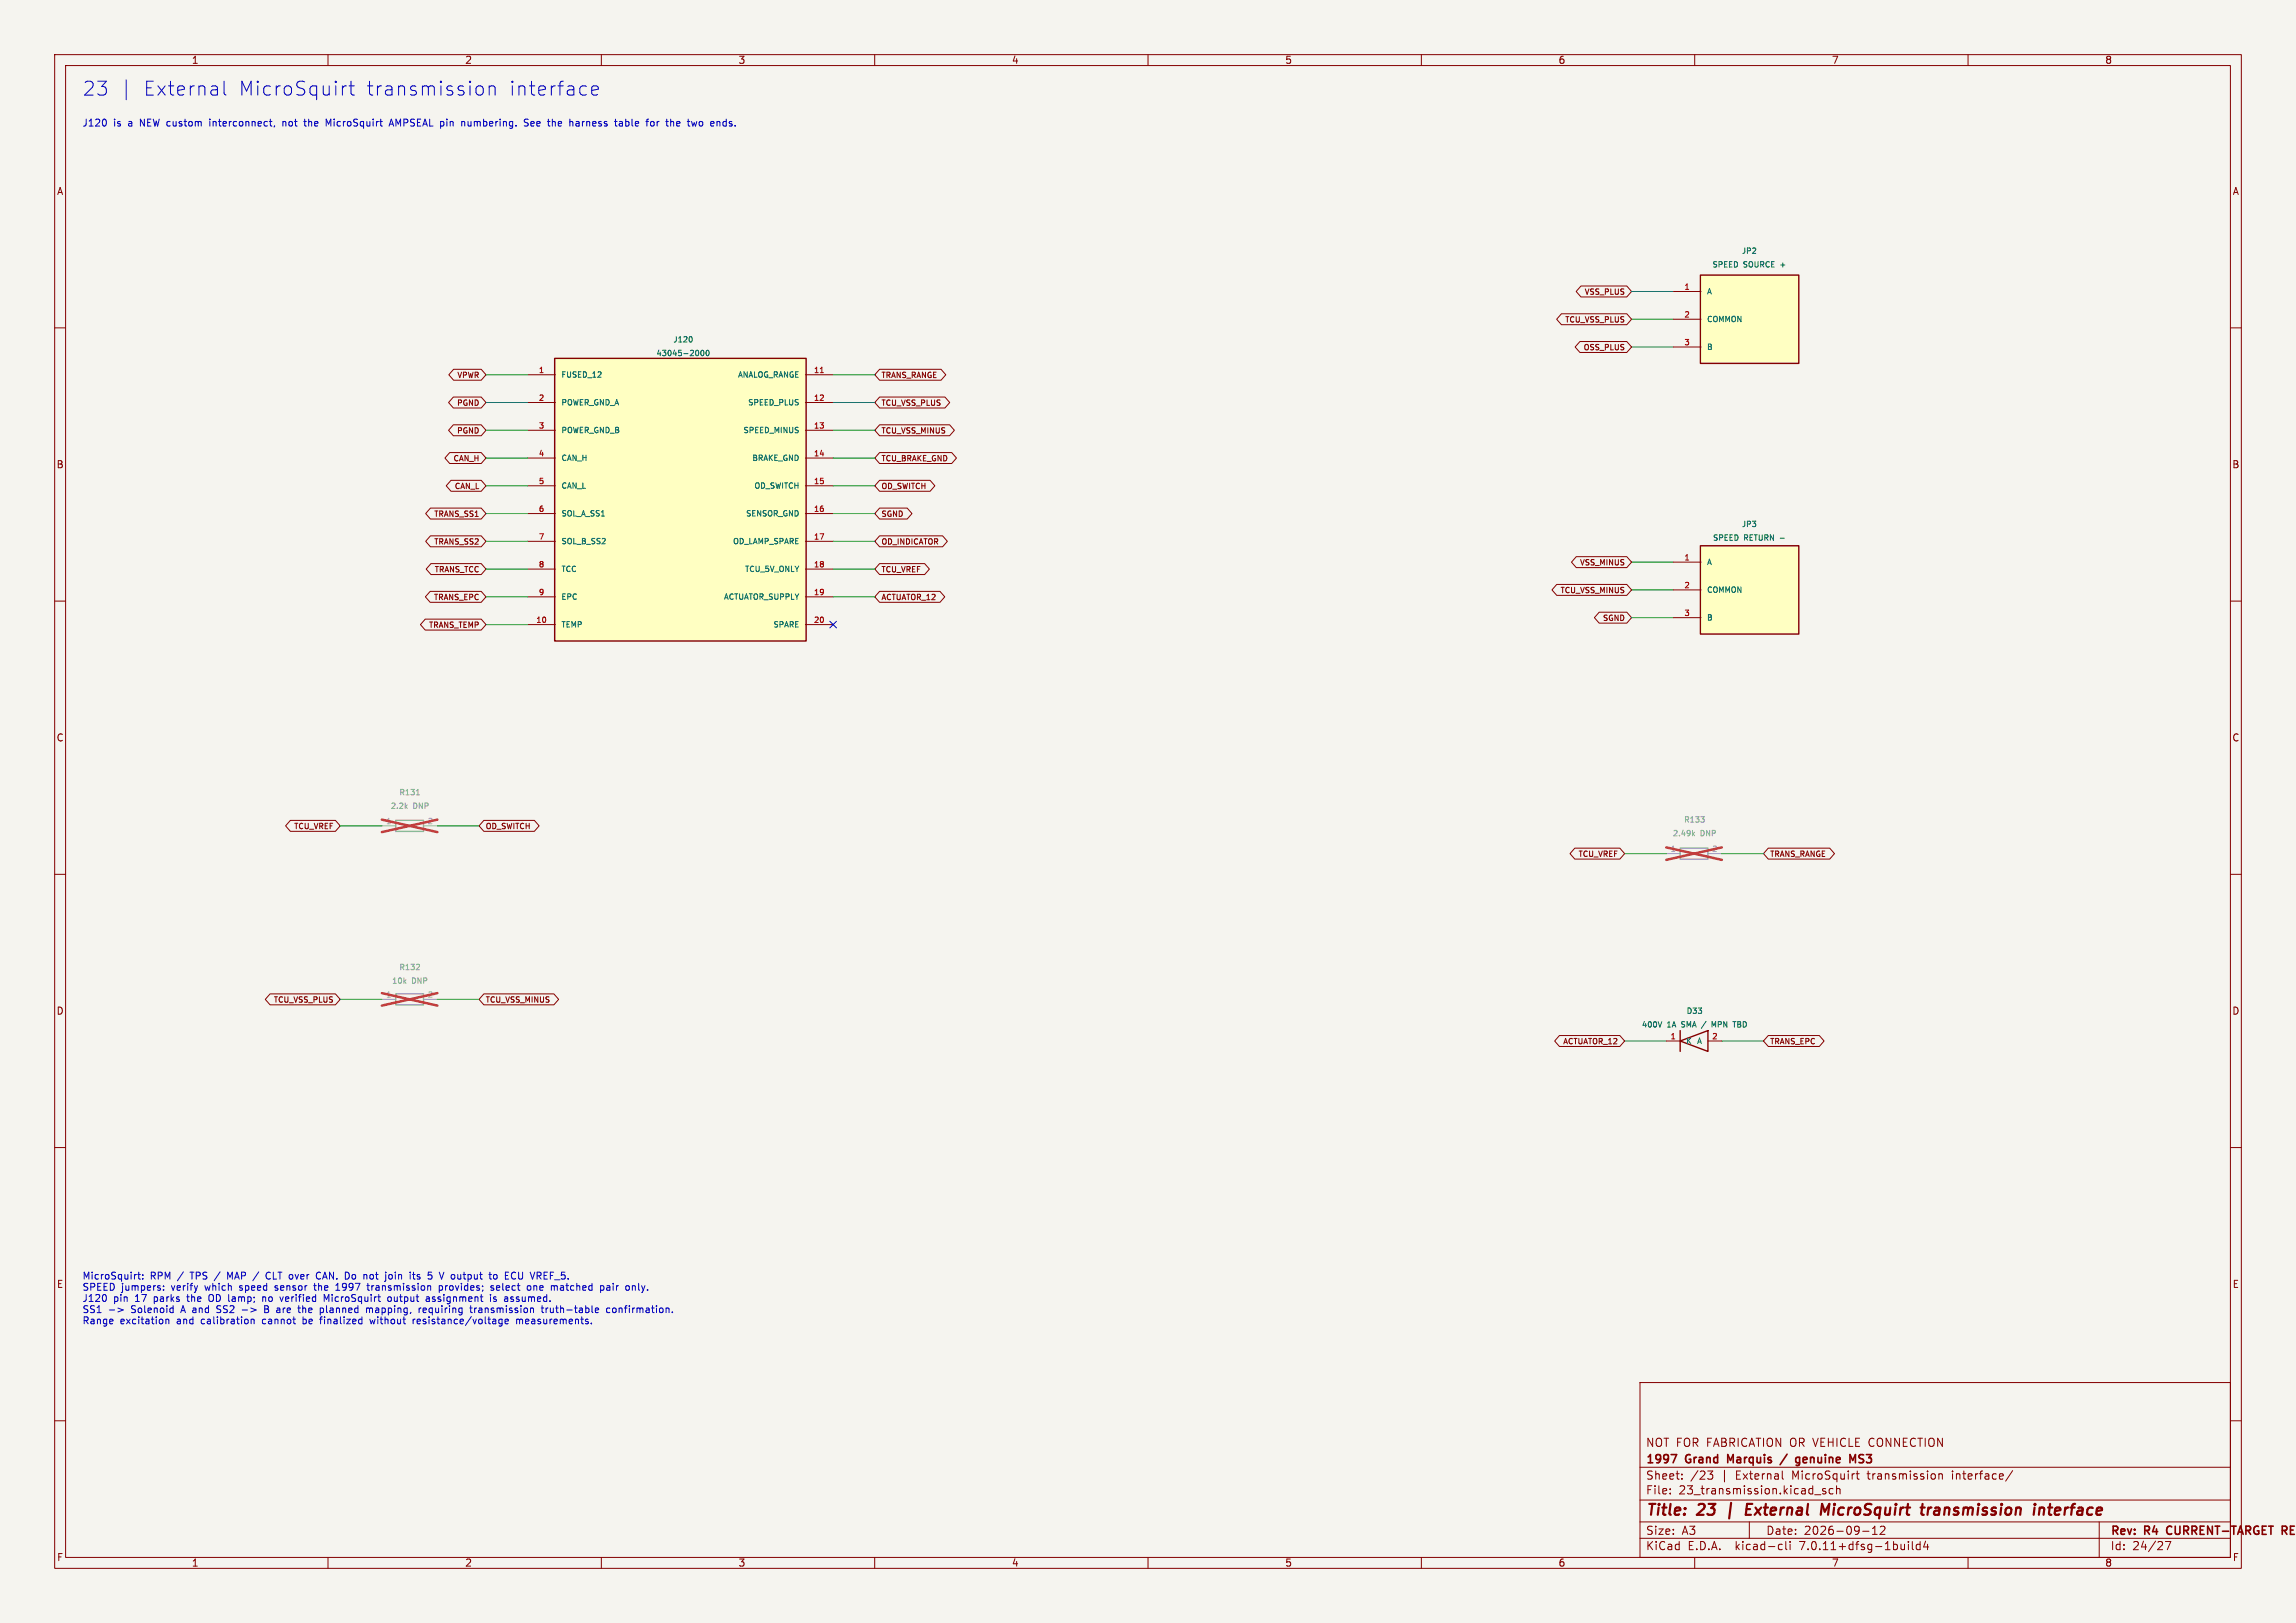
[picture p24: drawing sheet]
<svg xmlns="http://www.w3.org/2000/svg" width="420mm" height="297mm" viewBox="0 0 420 297" stroke-linecap="round" stroke-linejoin="round" font-family="sans-serif">
<defs><g id="words">
<g font-size="3.5" fill="#0000c2">
<text x="15" y="17.7">23</text>
<text x="26" y="17.7">External</text>
<text x="43.4" y="17.7">MicroSquirt</text>
<text x="66.7" y="17.7">transmission</text>
<text x="92.8" y="17.7">interface</text>
</g>
<g font-size="2.8" fill="#840000">
<text x="301" y="277.9">Title:</text>
<text x="310.6" y="277.9">23</text>
<text x="316.8" y="277.9">|</text>
<text x="321" y="277.9">External</text>
<text x="335.5" y="277.9">MicroSquirt</text>
<text x="354.7" y="277.9">transmission</text>
<text x="376.1" y="277.9">interface</text>
</g>
<g font-size="2.1" fill="#840000">
<text x="301" y="268.2">1997</text>
<text x="301" y="265">NOT FOR FABRICATION OR VEHICLE CONNECTION</text>
<text x="308.4" y="268.2">Grand</text>
<text x="316.7" y="268.2">Marquis</text>
<text x="330.4" y="268.2">genuine</text>
<text x="340.8" y="268.2">MS3</text>
<text x="301" y="273.7">File:</text>
<text x="301" y="271">Sheet:</text>
<text x="307.1" y="273.7">23_transmission.kicad_sch</text>
<text x="309.2" y="271">/23</text>
<text x="314.9" y="271">|</text>
<text x="317.7" y="271">External</text>
<text x="328.1" y="271">MicroSquirt</text>
<text x="342.1" y="271">transmission</text>
<text x="357.6" y="271">interface/</text>
<text x="301" y="281.1">Size:</text>
<text x="307.6" y="281.1">A3</text>
<text x="323" y="281.1">Date:</text>
<text x="330" y="281.1">2026-09-12</text>
<text x="386" y="281.3">Rev:</text>
<text x="392.4" y="281.3">R4</text>
<text x="397" y="281.3">CURRENT-TARGET</text>
<text x="418.7" y="281.3">RE</text>
<text x="301" y="283.9">KiCad</text>
<text x="308.7" y="283.9">E.D.A.</text>
<text x="317.6" y="283.9">kicad-cli</text>
<text x="329.5" y="283.9">7.0.11+dfsg-1build4</text>
<text x="386" y="283.9">Id:</text>
<text x="390.1" y="283.9">24/27</text>
</g>
<g font-size="1.8" fill="#840000">
<text x="35" y="11.9">1</text>
<text x="85" y="11.9">2</text>
<text x="135" y="11.9">3</text>
<text x="185" y="11.9">4</text>
<text x="235" y="11.9">5</text>
<text x="285" y="11.9">6</text>
<text x="335" y="11.9">7</text>
<text x="385" y="11.9">8</text>
<text x="10.3" y="35.9">A</text>
<text x="408.3" y="35.9">A</text>
<text x="10.3" y="85.9">B</text>
<text x="408.2" y="85.9">B</text>
<text x="10.3" y="135.9">C</text>
<text x="408.2" y="135.9">C</text>
<text x="10.3" y="185.9">D</text>
<text x="408.2" y="185.9">D</text>
<text x="10.3" y="235.9">E</text>
<text x="408.3" y="235.9">E</text>
<text x="10.3" y="285.9">F</text>
<text x="35" y="286.9">1</text>
<text x="85" y="286.9">2</text>
<text x="135" y="286.9">3</text>
<text x="185" y="286.9">4</text>
<text x="235" y="286.9">5</text>
<text x="285" y="286.9">6</text>
<text x="335" y="286.9">7</text>
<text x="385" y="286.9">8</text>
<text x="408.3" y="285.9">F</text>
</g>
<g font-size="1.8" fill="#0000c2">
<text x="15" y="23.5">J120</text>
<text x="20.8" y="23.5">is</text>
<text x="23.6" y="23.5">a</text>
<text x="25.9" y="23.5">NEW custom</text>
<text x="39" y="23.5">interconnect,</text>
<text x="52.6" y="23.5">not</text>
<text x="56.8" y="23.5">the</text>
<text x="60.9" y="23.5">MicroSquirt</text>
<text x="72.8" y="23.5">AMPSEAL pin</text>
<text x="86.3" y="23.5">numbering.</text>
<text x="98" y="23.5">See</text>
<text x="102.5" y="23.5">the</text>
<text x="106.7" y="23.5">harness</text>
<text x="115.2" y="23.5">table</text>
<text x="121.2" y="23.5">for</text>
<text x="125" y="23.5">the</text>
<text x="129.1" y="23.5">two</text>
<text x="133.5" y="23.5">ends.</text>
<text x="15" y="234.5">MicroSquirt:</text>
<text x="15" y="236.5">SPEED jumpers:</text>
<text x="15" y="238.6">J120</text>
<text x="20.8" y="238.6">pin</text>
<text x="24.8" y="238.6">17</text>
<text x="27.5" y="234.5">RPM /</text>
<text x="28.4" y="238.6">parks</text>
<text x="31.5" y="236.5">verify</text>
<text x="34.7" y="238.6">the</text>
<text x="35.1" y="234.5">TPS /</text>
<text x="37.8" y="236.5">which</text>
<text x="38.9" y="238.6">OD lamp;</text>
<text x="42.3" y="234.5">MAP /</text>
<text x="44.3" y="236.5">speed</text>
<text x="49.1" y="238.6">no</text>
<text x="49.7" y="234.5">CLT over</text>
<text x="51" y="236.5">sensor</text>
<text x="52.5" y="238.6">verified</text>
<text x="58.4" y="236.5">the</text>
<text x="59.3" y="234.5">CAN.</text>
<text x="60.7" y="238.6">MicroSquirt</text>
<text x="62.5" y="236.5">1997</text>
<text x="64.8" y="234.5">Do</text>
<text x="68.4" y="234.5">not</text>
<text x="68.5" y="236.5">transmission</text>
<text x="72.6" y="234.5">join</text>
<text x="72.6" y="238.6">output</text>
<text x="77.3" y="234.5">its</text>
<text x="79.8" y="238.6">assignment</text>
<text x="80.8" y="234.5">5</text>
<text x="81.8" y="236.5">provides;</text>
<text x="83.2" y="234.5">V output</text>
<text x="91.5" y="236.5">select</text>
<text x="91.8" y="238.6">is</text>
<text x="92.7" y="234.5">to</text>
<text x="94.6" y="238.6">assumed.</text>
<text x="95.7" y="234.5">ECU VREF_5.</text>
<text x="98.3" y="236.5">one</text>
<text x="102.9" y="236.5">matched</text>
<text x="112.1" y="236.5">pair</text>
<text x="117" y="236.5">only.</text>
<text x="15" y="240.6">SS1</text>
<text x="15" y="242.7">Range</text>
<text x="22" y="242.7">excitation</text>
<text x="24.1" y="240.6">Solenoid</text>
<text x="32.5" y="242.7">and</text>
<text x="33.4" y="240.6">A and</text>
<text x="37.1" y="242.7">calibration</text>
<text x="40.3" y="240.6">SS2</text>
<text x="45.1" y="240.6">-&gt;</text>
<text x="48.5" y="242.7">cannot</text>
<text x="49.4" y="240.6">B</text>
<text x="51.9" y="240.6">are</text>
<text x="56.1" y="242.7">be</text>
<text x="56.1" y="240.6">the</text>
<text x="59.5" y="242.7">finalized</text>
<text x="60.2" y="240.6">planned</text>
<text x="68.8" y="242.7">without</text>
<text x="68.9" y="240.6">mapping,</text>
<text x="76.8" y="242.7">resistance/voltage</text>
<text x="78.7" y="240.6">requiring</text>
<text x="88.3" y="240.6">transmission</text>
<text x="95.9" y="242.7">measurements.</text>
<text x="101.6" y="240.6">truth-table</text>
<text x="113.7" y="240.6">confirmation.</text>
</g>
<g font-size="1.4" fill="#006464">
<text x="318.5" y="46.6">JP2</text>
<text x="313.1" y="49.1">SPEED</text>
<text x="318.9" y="49.1">SOURCE</text>
<text x="325.9" y="49.1">+</text>
<text x="312.2" y="54.1">A</text>
<text x="312.2" y="59.1">COMMON</text>
<text x="120" y="65.4">43045-2000</text>
<text x="123.1" y="62.9">J120</text>
<text x="312.2" y="64.2">B</text>
<text x="102.6" y="69.3">FUSED_12</text>
<text x="134.9" y="69.3">ANALOG_RANGE</text>
<text x="102.6" y="74.4">POWER_GND_A</text>
<text x="136.7" y="74.4">SPEED_PLUS</text>
<text x="102.6" y="79.5">POWER_GND_B</text>
<text x="135.9" y="79.5">SPEED_MINUS</text>
<text x="102.6" y="84.5">CAN_H</text>
<text x="102.6" y="89.6">CAN_L</text>
<text x="137.5" y="84.5">BRAKE_GND</text>
<text x="137.9" y="89.6">OD_SWITCH</text>
<text x="102.6" y="94.7">SOL_A_SS1</text>
<text x="136.3" y="94.7">SENSOR_GND</text>
<text x="102.6" y="99.8">SOL_B_SS2</text>
<text x="134" y="99.8">OD_LAMP_SPARE</text>
<text x="313.2" y="99.1">SPEED</text>
<text x="318.5" y="96.6">JP3</text>
<text x="319" y="99.1">RETURN</text>
<text x="325.8" y="99.1">-</text>
<text x="102.6" y="104.9">TCC</text>
<text x="136.1" y="104.9">TCU_5V_ONLY</text>
<text x="312.2" y="103.6">A</text>
<text x="102.6" y="109.9">EPC</text>
<text x="132.3" y="109.9">ACTUATOR_SUPPLY</text>
<text x="312.2" y="108.7">COMMON</text>
<text x="312.2" y="113.8">B</text>
<text x="102.6" y="115">TEMP</text>
<text x="141.3" y="115">SPARE</text>
<text x="308.4" y="185.7">D33</text>
<text x="300.2" y="188.2">400V</text>
<text x="305" y="188.2">1A</text>
<text x="307.8" y="188.2">SMA /</text>
<text x="308.4" y="191.2">K</text>
<text x="310.3" y="191.2">A</text>
<text x="313.8" y="188.2">MPN</text>
<text x="318" y="188.2">TBD</text>
</g>
<g font-size="1.4" fill="#a90000">
<text x="308" y="53.1">1</text>
<text x="308" y="58.2">2</text>
<text x="308" y="63.2">3</text>
<text x="98.5" y="68.3">1</text>
<text x="148.8" y="68.3">11</text>
<text x="98.5" y="73.4">2</text>
<text x="148.8" y="73.4">12</text>
<text x="98.5" y="78.5">3</text>
<text x="98.5" y="83.6">4</text>
<text x="148.8" y="78.5">13</text>
<text x="148.8" y="83.6">14</text>
<text x="98.5" y="88.6">5</text>
<text x="148.8" y="88.6">15</text>
<text x="98.5" y="93.7">6</text>
<text x="148.8" y="93.7">16</text>
<text x="98.5" y="98.8">7</text>
<text x="148.8" y="98.8">17</text>
<text x="98.5" y="103.9">8</text>
<text x="148.8" y="103.9">18</text>
<text x="308" y="102.6">1</text>
<text x="308" y="107.7">2</text>
<text x="98.5" y="109">9</text>
<text x="148.8" y="109">19</text>
<text x="308" y="112.8">3</text>
<text x="98" y="114">10</text>
<text x="148.8" y="114">20</text>
<text x="305.5" y="190.2">1</text>
<text x="313.1" y="190.2">2</text>
</g>
<g font-size="1.4" fill="#840000">
<text x="286.2" y="59.2">TCU_VSS_PLUS</text>
<text x="289.7" y="54.1">VSS_PLUS</text>
<text x="289.5" y="64.3">OSS_PLUS</text>
<text x="83.5" y="69.4">VPWR</text>
<text x="161.1" y="69.4">TRANS_RANGE</text>
<text x="83.5" y="74.5">PGND</text>
<text x="161.1" y="74.5">TCU_VSS_PLUS</text>
<text x="83.5" y="79.5">PGND</text>
<text x="161.1" y="79.5">TCU_VSS_MINUS</text>
<text x="82.8" y="84.6">CAN_H</text>
<text x="83" y="89.7">CAN_L</text>
<text x="161.1" y="84.6">TCU_BRAKE_GND</text>
<text x="161.1" y="89.7">OD_SWITCH</text>
<text x="79.3" y="94.8">TRANS_SS1</text>
<text x="161.1" y="94.8">SGND</text>
<text x="79.3" y="99.9">TRANS_SS2</text>
<text x="161.1" y="99.9">OD_INDICATOR</text>
<text x="79.4" y="104.9">TRANS_TCC</text>
<text x="161.1" y="104.9">TCU_VREF</text>
<text x="288.9" y="103.7">VSS_MINUS</text>
<text x="79.2" y="110">TRANS_EPC</text>
<text x="161.1" y="110">ACTUATOR_12</text>
<text x="285.3" y="108.8">TCU_VSS_MINUS</text>
<text x="293.1" y="113.8">SGND</text>
<text x="78.3" y="115.1">TRANS_TEMP</text>
<text x="53.7" y="151.9">TCU_VREF</text>
<text x="88.8" y="151.9">OD_SWITCH</text>
<text x="288.6" y="157">TCU_VREF</text>
<text x="323.7" y="157">TRANS_RANGE</text>
<text x="49.9" y="183.7">TCU_VSS_PLUS</text>
<text x="88.8" y="183.7">TCU_VSS_MINUS</text>
<text x="285.8" y="191.3">ACTUATOR_12</text>
<text x="323.7" y="191.3">TRANS_EPC</text>
</g>
<g font-size="1.4" fill="#939391">
<text x="71.4" y="148.2">2.2k</text>
<text x="72.9" y="145.7">R131</text>
<text x="75.6" y="148.2">DNP</text>
<text x="305.9" y="153.2">2.49k</text>
<text x="307.9" y="150.7">R133</text>
<text x="311.1" y="153.2">DNP</text>
<text x="72.9" y="177.7">R132</text>
<text x="71.6" y="180.2">10k</text>
<text x="75.3" y="180.2">DNP</text>
</g>
<g font-size="1.4" fill="#a5a4a2">
<text x="70.5" y="150.9">1</text>
<text x="78.1" y="150.9">2</text>
<text x="305.5" y="156">1</text>
<text x="313.1" y="156">2</text>
<text x="70.5" y="182.6">1</text>
<text x="78.1" y="182.6">2</text>
</g>
</g></defs>
<path d="M0 0h420v297h-420z" fill="#f5f4ef" stroke="#f5f4ef" stroke-width=".18"/>
<g fill="none" stroke="#840000" stroke-width=".18">
<path d="M10 10h400v277h-400zM12 12h396v273h-396zM60 10v2M110 10v2M160 10v2M210 10v2M260 10v2M310 10v2M360 10v2M10 60h2M285.6 57.4h12l.8 1-.8 1h-12l-.9-1zM289.2 52.3h8.4l.8 1-.8 1h-8.4l-.9-1z"/>
<path d="M306.1 53.3h5M306.1 58.4h5M408 60h2M82.9 72.7h5.1l.9 1-.9 1h-5.1l-.8-1zM82.9 77.7h5.1l.9 1-.9 1h-5.1l-.8-1zM83 67.6h5l.9 1-.9 1h-5l-.9-1zM96.5 68.6h5.1M96.5 73.7h5.1M96.5 78.7h5.1M147.3 68.6h5.1M147.3 73.7h5.1M147.3 78.7h5.1"/>
<path d="M160.9 72.7h12l.8 1-.8 1h-12l-.9-1zM160.9 67.6h11.2l.9 1-.9 1h-11.2l-.9-1zM160.9 77.7h12.8l.9 1-.9 1h-12.8l-.9-1zM289 62.5h8.6l.8 1-.8 1h-8.6l-.9-1zM306.1 63.5h5M78.7 93h9.3l.9 1-.9 1h-9.3l-.8-1zM78.7 98.1h9.3l.9 1-.9 1h-9.3l-.8-1zM82.3 82.8h5.7l.9 1-.9 1h-5.7l-.9-1zM82.5 87.9h5.5l.9 1-.9 1h-5.5l-.9-1zM96.5 83.8h5.1M96.5 88.9h5.1M96.5 94h5.1"/>
<path d="M96.5 99.1h5.1M147.3 83.8h5.1M147.3 88.9h5.1M147.3 94h5.1M147.3 99.1h5.1M160.9 82.8h13.2l.9 1-.9 1h-13.2l-.9-1zM160.9 87.9h9.2l.9 1-.9 1h-9.2l-.9-1zM160.9 93h5l.9 1-.9 1h-5l-.9-1zM160.9 98.1h11.5l.9 1-.9 1h-11.5l-.9-1zM10 110h2M77.8 113.3h10.2l.9 1-.9 1h-10.2l-.9-1zM78.7 108.2h9.3l.9 1-.9 1h-9.3l-.9-1z"/>
<path d="M78.8 103.1h9.2l.9 1-.9 1h-9.2l-.8-1zM96.5 114.3h5.1M96.5 104.1h5.1M96.5 109.2h5.1M147.3 114.3h5.1M147.3 104.1h5.1M147.3 109.2h5.1M160.9 103.1h8.2l.9 1-.9 1h-8.2l-.9-1zM160.9 108.2h11l.9 1-.9 1h-11l-.9-1zM284.8 106.9h12.8l.8 1.1-.8 1h-12.8l-.9-1zM288.3 101.9h9.3l.8 1-.8 1h-9.3l-.8-1zM292.5 112h5.1l.8 1-.8 1h-5.1l-.8-1z"/>
<path d="M306.1 102.9h5M306.1 108h5M306.1 113h5M408 110h2M10 160h2M53.1 150.1h8.3l.8 1-.8 1h-8.3l-.9-1zM88.5 150.1h9.2l.9 1-.9 1h-9.2l-.9-1zM288.1 155.2h8.2l.9 1-.9 1h-8.2l-.9-1zM323.5 155.2h11.2l.9 1-.9 1h-11.2l-.9-1zM408 160h2M49.4 181.9h12l.8 1-.8 1h-12l-.9-1zM88.5 181.9h12.8l.9 1-.9 1h-12.8l-.9-1z"/>
<path d="M285.3 189.5h11l.9 1-.9 1h-11l-.9-1zM304.8 190.5h2.5M312.4 190.5h2.6M323.5 189.5h9.3l.9 1-.9 1h-9.3l-.9-1zM10 210h2M408 210h2M10 260h2M300 253h108v32h-108zM408 260h2M300 278.5h108M300 274.5h108M300 268.5h108"/>
<path d="M305.5 273.2v.2M305.5 272.5v.1M307.7 270.5v.2M307.7 269.8v.1M312.4 269.2h.9l-.5 .6 .4 .1 .1 .5-.3 .3h-.4M320 278.5v3M326 269.2v1.3l.2 .2M331.9 273.5h1.2M333.9 272.5l-.3-.1-.2 .2v.2l.5 .2v.3h-.5M335.3 272.5l-.4-.1-.3 .3v.4l.1 .2h.6M335.9 272.5l.3-.1 .3 .1 .1 .9M335.9 271.9v1.5"/>
<path d="M339.5 269.7h.6M339.7 269.2v1.3l.4 .2M342.5 279.7l.4-.4v1.5M344.7 279.4v.5l-.8 .9h.9M354.7 269.8l.2-.1 .3 .1 .1 .9M354.7 269.7v1M368.2 269.1l-1.3 1.9M384 278.5v6.5M60 285v2M110 285v2M160 285v2M210 285v2"/>
<path d="M260 285v2M300 281.5h108M310 285v2M325.6 282.6l.4 .1M326 283.5l-.4 .1M326.7 282.1v1.3l.2 .2M327.4 282.1v.1M327.4 282.6v1M340.7 280.2h1.2M342.5 280.8h.9M349.1 282.1v.1M349.1 282.6v1"/>
<path d="M349.8 282.1v1.3l.2 .2M351.2 282.7l-.4-.1-.3 .3v.4l.2 .2h.5M351.2 282.1v1.5M352.2 282l-.3 1.1h.9M352.6 282.6v1M360 285v2M396.1 282.1h1l-.7 1.5"/>
</g>
<path d="M305.7 266.2h1l-.7 1.5M316.5 267.3l-.5-1.1v1.5M326.9 266.1l-1.3 1.9M329.2 266.7v1.2l-.3 .3-.4-.1M329.2 266.8l-.4-.1-.3 .3v.4l.1 .2h.6M338.9 267.3l.5-1.1v1.5M340 267.6l.3 .1M340.3 266.2l-.3 .3 .1 .3 .2 .1M396.5 279.5l-.2 .4 .2 .7M418.2 279.4l-.7-.1v1.5M418.2 280l-.7 .1M417.8 280.1l.5 .7" fill="none" stroke="#840000" stroke-width=".3"/>
<path d="M319.5 276.2h.6M320.5 275.2h-.9l-.3 2h1M333 277.2l.3-2 .5 1.4 .8-1.4-.2 2M352.7 275.9l-.1 1.3M353.3 275.9l-.4 .1-.2 .3M354.1 276.4a.4 .4 0 0 0-.3 .4 .4 .4 0 0 0 .2 .4h.5M354.2 275.9l-.2 .1M373.1 276.1a.49 .49 0 0 1 .8 .1l-.1 1M373.1 275.9l-.1 1.3M374.6 275.9h.8M375 275.2l-.2 1.7 .1 .2 .3 .1" fill="none" stroke="#840000" stroke-width=".4"/>
<path d="M72.4 150.1h5.1v2h-5.1zM307.3 155.2h5.1v2h-5.1zM72.4 181.9h5.1v2h-5.1z" fill="none" stroke="#9c9b98" stroke-width=".25"/>
<path d="M69.8 151.1h2.6M77.5 151.1h2.5M304.8 156.2h2.5M312.4 156.2h2.6M69.8 182.9h2.6M77.5 182.9h2.5" fill="none" stroke="#9c9b98" stroke-width=".18"/>
<path d="M74.2 147.6l.3 .4M74.5 147.3l-.4 .4M76.2 145.5h.5M309.7 152.6l.3 .4M310 152.3l-.4 .4M311.1 149.5h.6l-.3 .3M311.7 149.9v.5M76.1 177.5h.6M76.7 176.5v.4" fill="none" stroke="#939391" stroke-width=".18"/>
<path d="M69.8 150l10.2 2.3M80 150l-10.2 2.3M304.8 155.1l10.2 2.3M315 155.1l-10.2 2.3M69.8 181.7l10.2 2.3M80 181.7l-10.2 2.3" fill="none" stroke="#eb3a3d" stroke-width=".46"/>
<path d="M311 50.3h18v16.2h-18zM101.5 65.6h46v51.7h-46zM311 99.9h18v16.1h-18zM307.3 190.5l5.1-1.9v3.8zM307.3 188.6v3.8" fill="none" stroke="#840000" stroke-width=".25"/>
<path d="M126.5 61.6l.1 .4-.1 .5M128.3 64.1h.1a.53 .53 0 0 1 .4 .5 .53 .53 0 0 1-.4 .5 .66 .66 0 0 1-.1-1zM129.3 64.1h.1a.53 .53 0 0 1 .3 .5 .53 .53 0 0 1-.3 .5 .67 .67 0 0 1-.1-1zM304 187l-.4 1M313.5 187.7l-.3-.7v1M317 187h.5" fill="none" stroke="#006464" stroke-width=".18"/>
<g fill="#ffffc2" stroke="#ffffc2" stroke-width=".18">
<path d="M311 99.9h18v16.1h-18z"/>
<path d="M311 50.3h18v16.2h-18z"/>
<path d="M101.5 65.6h46v51.7h-46z"/>
</g>
<path d="M150.1 68.2h.5" fill="none" stroke="#a90000" stroke-width=".18"/>
<g fill="none" stroke="#0000c2" stroke-width=".18">
<path d="M23.1 14.6v3.6M41 14.9v2.1l.3 .4M62.6 15.7v1.7M63.4 15.7a.65 .65 0 0 0-.8 .5M63.8 15.7h1M64.2 14.9v2.1l.1 .3 .5 .1M87.3 15.8a.69 .69 0 0 1 1.1 .4v.7a.69 .69 0 0 1-1.1 .4M89.5 16a.63 .63 0 0 1 1.1 .1v1.3M89.5 15.7v1.7M108.2 16.6l1.2-.3-.1-.5-.7-.1-.4 .4v.9l.2 .3 .2 .1 .7-.1M19.3 21.9l.2 .4-.2 .7M38.4 21.8v.1"/>
<path d="M38.4 22.2v.9M49.3 22.2h.5M49.5 23l.3 .1M50.2 23l-.1 .3M51.7 22.2v.9M52.1 22.2l-.4 .1M55.6 22.2h.4M55.7 21.8v1.1l.3 .2M59.7 21.8l.4 .9 .4-.9M71.2 23.1l.4-1.3 .4 1.3M71.3 22.7h.6M85.6 22.2v.7l.2 .2"/>
<path d="M96.6 21.9l-.5-.1-.1 .1v.4l.5 .2 .1 .3-.2 .3-.5-.1M97.5 22.2h-.2l-.2 .2 .1 .6 .3 .1M97.7 22.5l-.6 .1M105.5 22.2l.4 .1v.8M105.9 23l-.4 .1M105.9 22.5l-.4 .1M113.4 22.2l.4 .1 .1 .8M113.9 23l-.5 .1M113.9 22.5l-.5 .1M114.5 23l.3 .1M114.5 21.8v1.3M114.8 22.2l-.3 .1"/>
<path d="M119.6 22.3v.7M120.2 22.2v.9M120.6 22.2l-.4 .3M123.8 22.3l.4-.1 .2 .3-.6 .1M123.8 23h.5M128 22.3l.3-.1 .3 .3M128.6 22.8l-.3 .3-.3-.1M132.4 22.3h.4M132.4 23h.4M132.8 21.8v1.3M19.5 237.4l-.2 .6M20 239.7h1"/>
<path d="M21.6 239.4l.9 .3-.9 .4M24.8 233.2h.2M25.2 233.2h.5M25.4 232.8v1.1l.3 .2M26.1 234v.1M26.1 233.3v.1M29.9 236v.1M29.9 235.3v.2M31.7 238.9v1.3M38.3 237.1a.98 .98 0 0 0 .1 1M42.1 233.7l-.5-.9v1.3M44.3 239.7h1"/>
<path d="M48.1 237.3v.9M48.4 239.5h.4M48.8 238.9h-.4v1.3l.6-.1M48.8 239.5l.2 .1M49 239.5h-.2M49.2 232.8a.64 .64 0 0 0-.5 .6 .64 .64 0 0 0 .5 .7M50.3 236.1h.1M50.5 235.3l-.2 .2 .2 .2M51.1 239.4l.1 .8M51.2 239.7h-.1M51.8 237.3l-.3 .9M54.7 238.9v1.1"/>
<path d="M55.4 238.9v1.3M55.6 239.4l-.2 .1M57.4 235.3h.5M57.6 234.8v1.1l.3 .2M58.1 232.9l.3-.1 .2 .1M58.6 234l-.2 .1-.3-.1M59.1 239.4l.1 .2-.1 .5M59.3 238.2v-1.3l.4 .9 .5-.9v1.3M61.4 236.1h.8M61.7 235l-.3 .2M61.8 234.8v1.3M67 239.4v.8"/>
<path d="M67.1 235.3h.5M67.3 234.8v1.1l.3 .2M67.6 239.5v.7M67.9 233.2l-.2 .3v.3l.2 .3M68.1 239.5v.7M71 237.4l.2-.1 .3 .1 .1 .5-.1 .2-.3 .1-.2-.2zM71.3 233.2l.3 .1 .2 .2-.1 .5-.4 .1M75.5 233.2h.4M75.8 234.1h.1M76.3 234h.5M76.7 239.4v.8M76.7 239.5v.1"/>
<path d="M76.8 233.3l-.3-.1-.2 .2 .1 .2 .4 .1M77.4 239.5v.6h.5M78 239.5v.2l-.6 .1M78 237.4h.5v.8M78 238.1h.5M78.5 237.6l-.5 .1M79.1 238.1l.3 .1M79.4 237.3l-.3 .2v.2h.3M80.4 235.3h.3l.3 .2-.2 .6h-.4M80.4 235.3v1.2M82.7 233.3l-.2 .2 .2 .5M86.8 239.4v.8"/>
<path d="M86.9 239.5l-.1 .1M88 239.7h-.3l-.2 .2 .1 .2 .4 .1M89.7 236.9v.1M89.7 237.3v.9M89.8 235.5v.1l.5 .3-.1 .2h-.4M90.8 237.4l-.3-.1-.2 .2v.2l.5 .1v.3h-.5M90.8 235.5v.4l.2 .2M91 235.3h-.1M91.4 235.6l-.6 .1M93.5 237.4h.4M93.5 237.7l.5 .2-.1 .2-.4 .1M94.9 232.8v1l.2 .3h.3"/>
<path d="M96.7 235.3h-.1M96.9 235.3l.2 .2v.4l-.2 .2h-.3M97.6 235.3v.8M97.8 235.3l-.2 .1M99 239.4h.5M99.2 238.9v1.1l.3 .2M99.9 239.4v.8M100.2 239.4l-.3 .2M100.7 239.4v.6l.3 .2M101.8 235.3l.1 .2v.6M110 235.3h.2l.3 .2-.1 .5-.4 .1M111 235.3h.5l.1 .8"/>
<path d="M111.6 239.4h-.4l-.2 .2 .1 .5h.5M111.6 235.6h-.5l-.1 .2 .1 .3h.5M112.1 239.5l.2-.1 .3 .1 .1 .5-.1 .1-.3 .1-.2-.1zM115.7 235.4l.2-.1h.3v.8M115.7 235.3v.8M30.3 241.4v.9M30.3 241.5l.2-.1 .3 .1 .1 .8M31.7 240.1l-.4 .1M39.7 240.1l.1 .1M45.9 241.5l.2-.1 .3 .1 .1 .8M45.9 241.4v.9M51.2 240.1l-.1 .1"/>
<path d="M55.4 241v1.3M55.4 242.2l.2 .1M55.6 241.4l-.2 .1M58.5 241.4h.4M58.6 241.2v1.1M67.7 241.4l.2 .9 .2-.7 .3 .7M75.6 241.4v.9M75.6 241.5v.1M76.3 241.6l.1 .6M76.9 241.7l-.6 .1M86.1 240l.3 .2M91.5 241.4l.3 .1"/>
<path d="M91.8 241.4v1l-.2 .3M91.8 242.2l-.3 .1M92.4 241.8l.6-.1-.1-.2-.3-.1-.2 .2v.6h.5M94.5 241.5l.4-.1 .1 .2M94.5 241.4v.9M95 241.6v.7M95.5 241.5l-.3-.1-.2 .2"/>
</g>
<g fill="none" stroke="#009600" stroke-width=".18">
<path d="M298.4 58.4h7.7M298.4 53.3h7.7M88.9 68.6h7.6M88.9 73.7h7.6M88.9 78.7h7.6M152.4 68.6h7.6M152.4 73.7h7.6M152.4 78.7h7.6M298.4 63.5h7.7M88.9 94h7.6M88.9 99.1h7.6M88.9 83.8h7.6"/>
<path d="M88.9 88.9h7.6M152.4 94h7.6M152.4 99.1h7.6M152.4 83.8h7.6M152.4 88.9h7.6M88.9 104.1h7.6M88.9 109.2h7.6M88.9 114.3h7.6M152.4 104.1h7.6M152.4 109.2h7.6M298.4 102.9h7.7M298.4 108h7.7"/>
<path d="M298.4 113h7.7M62.2 151.1h7.6M80 151.1h7.6M297.2 156.2h7.6M315 156.2h7.6M62.2 182.9h7.6M80 182.9h7.6M297.2 190.5h7.6M315 190.5h7.6"/>
</g>
<path d="M151.8 113.7l1.2 1.2M153 113.7l-1.2 1.2" fill="none" stroke="#000084" stroke-width=".18"/>
<use href="#words"/>
</svg>
